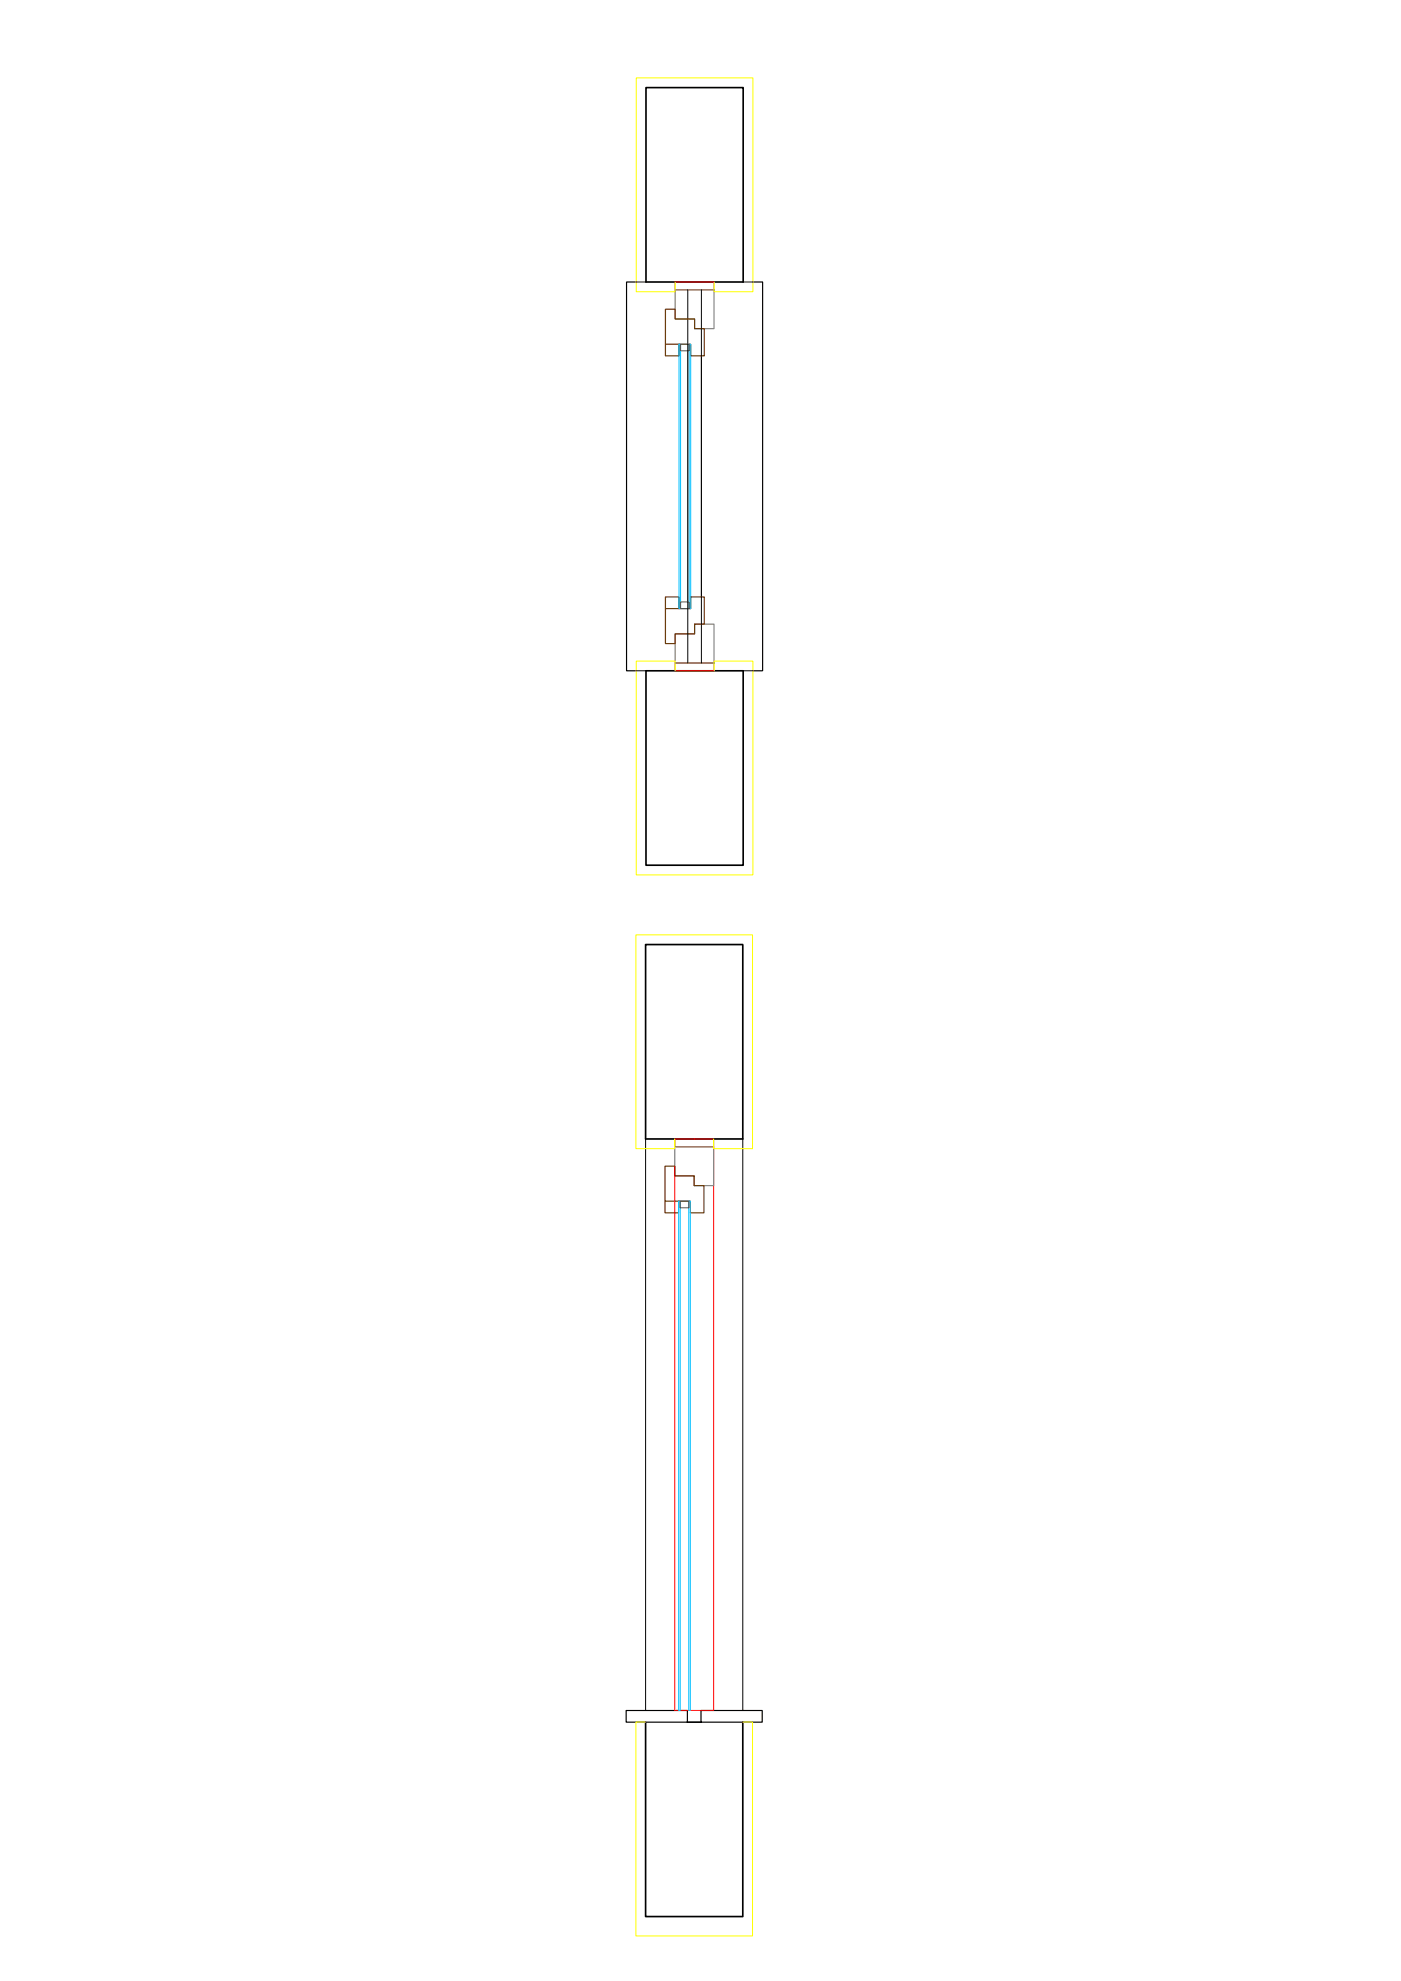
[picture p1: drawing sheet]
<svg xmlns="http://www.w3.org/2000/svg" width="420mm" height="594mm" viewBox="0 0 420 594" stroke-linecap="round" stroke-linejoin="round" font-family="sans-serif">
<!-- layer: muri -->
<path d="M193.7 84.6v-58.3h29.2v58.3M193.7 201.2v58.3h29.2v-58.3" fill="none" stroke="#000" stroke-width=".5"/>
<!-- layer: 0 -->
<path d="M193.6 341.6v-58.3h29.2v58.3M193.6 516.5v58.3h29.2v-58.3" fill="none" stroke="#000" stroke-width=".5"/>
<!-- layer: fori -->
<path d="M193.7 84.6h29.2M193.7 201.2h29.2M193.6 341.6h29.2" fill="none" stroke="#000" stroke-width=".5"/>
<path d="M193.6 341.6v171.4M222.8 341.6v171.4" fill="none" stroke="#000" stroke-width=".3"/>
<!-- layer: lastre -->
<path d="M190.8 84.6h-2.9v116.6h2.9M225.8 84.6h2.9v116.6h-2.9M206.3 105.2v75.3M210.3 106.7v72.3M187.8 513h18.3v3.5h-18.3zM210.2 513h18.4v3.5h-18.4z" fill="none" stroke="#000" stroke-width=".35"/>
<path d="M206.1 516.5h4.1" fill="none" stroke="#000" stroke-width=".5"/>
<!-- layer: controtelaio -->
<path d="M202.5 84.6h11.6v2.3h-11.6zM202.5 198.8h11.6v2.4h-11.6zM202.4 341.6h11.6v2.3h-11.6zM202.4 349.7v163.3M214 343.9v169.1M202.4 512.9h11.6" fill="none" stroke="#f00" stroke-width=".3"/>
<!-- layer: lastre -->
<path d="M190.8 84.6h2.9M206.3 95.6v9.6M210.3 98.6v8.1M222.9 84.6h2.9M210.3 179v8.2M206.3 180.5v9.6M190.8 201.2h2.9M222.9 201.2h2.9" fill="none" stroke="#000" stroke-width=".3"/>
<!-- layer: telaio -->
<path d="M202.5 86.9h11.6v11.7h-5.8v-3h-5.8zM202.5 190.1h5.8v-2.9h5.8v11.6h-11.6zM202.4 343.9h11.6v11.7h-5.8v-3h-5.8z" fill="none" stroke="#808080" stroke-width=".35"/>
<!-- layer: 0 -->
<path d="M206.3 86.9v8.7M210.3 86.9v11.7M206.3 190.1v8.7M210.3 187.2v11.6" fill="none" stroke="#000" stroke-width=".3"/>
<!-- layer: anta e fermavetro -->
<path d="M199.6 92.7h2.9v2.9h5.8v3h2.9v8.1h-4.1v-3.5h-7.5zM199.6 103.2v3.5h4v-3.5M199.6 182.5h7.5v-3.5h4.1v8.2h-2.9v2.9h-5.8v2.9h-2.9zM199.6 182.5v-3.5h4v3.5M199.4 349.7h3v2.9h5.8v3h2.9v8.1h-4.1v-3.5h-7.6zM199.4 360.2v3.5h4.1v-3.5" fill="none" stroke="#663600" stroke-width=".35"/>
<!-- layer: vetro -->
<path d="M203.6 103.2h.5v79.3h-.5zM206.7 103.2h.4v79.3h-.4zM203.5 360.2h.5v152.8h-.5zM206.6 360.2h.4v152.7h-.4z" fill="none" stroke="#00bfff" stroke-width=".3"/>
<!-- layer: distanziatore -->
<path d="M204.1 103.2h2.6v2h-2.6zM204.1 180.5h2.6v2h-2.6zM204 360.2h2.6v2h-2.6z" fill="none" stroke="#545454" stroke-width=".3"/>
<!-- layer: intonaco -->
<path d="M202.5 84.6v2.9h-11.7v-64.1h35v64.1h-11.7v-2.9M202.5 201.2v-2.9h-11.7v64.1h35v-64.1h-11.7v2.9M202.4 341.6v2.9h-11.7v-64.2h35v64.2h-11.7v-2.9M193.6 516.5h-2.9v64.1h35v-64.1h-2.9" fill="none" stroke="#ff0" stroke-width=".3"/>
</svg>
